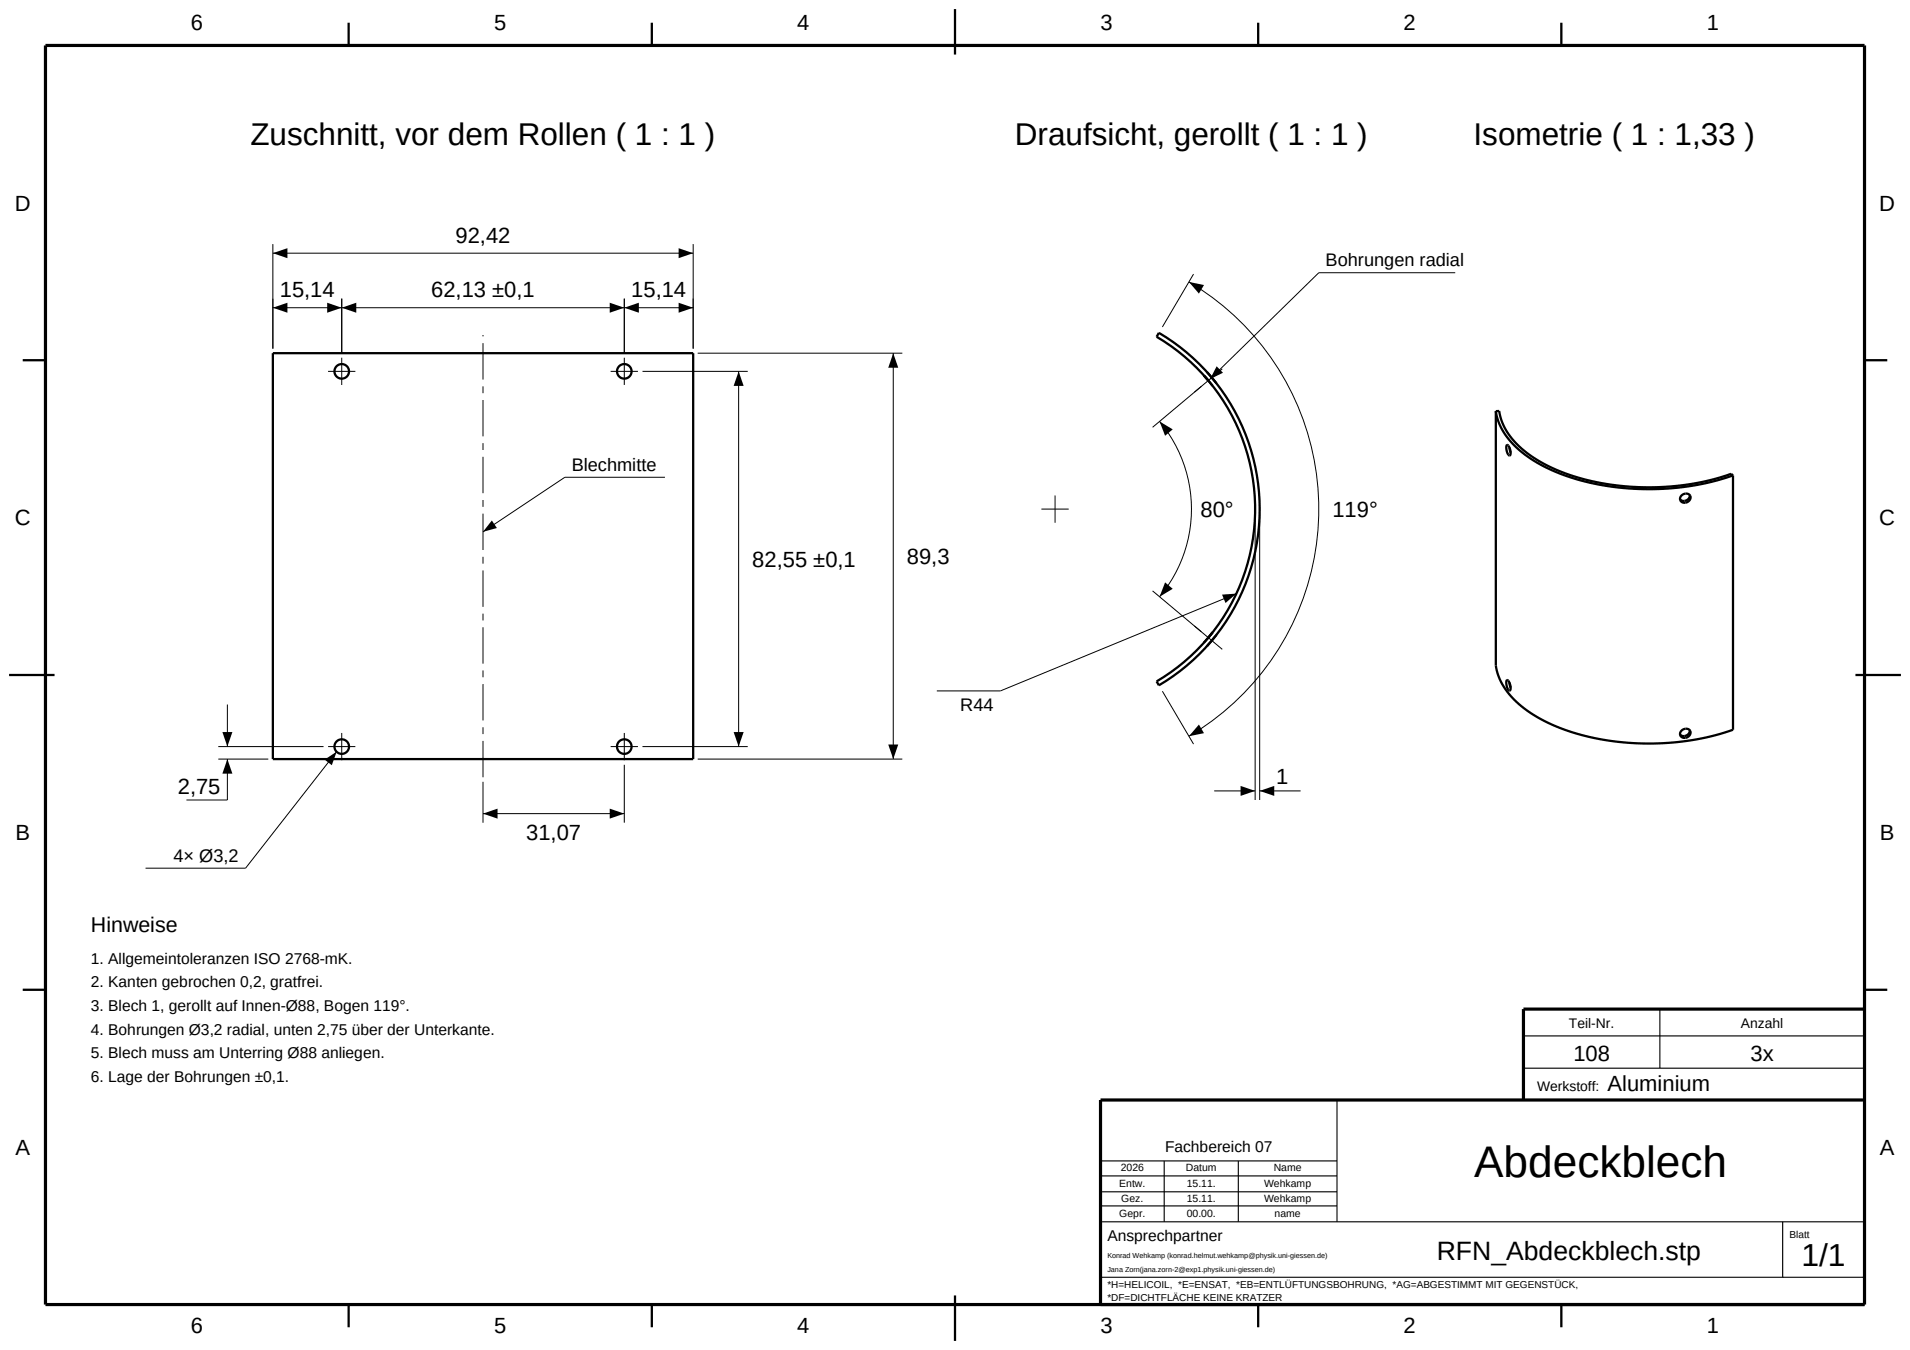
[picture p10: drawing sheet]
<svg xmlns="http://www.w3.org/2000/svg" width="420mm" height="297mm" viewBox="0 0 420 297" stroke-linecap="round" stroke-linejoin="round" font-family="sans-serif">
<defs><g id="words">
<text font-size="9.7" x="324.2" y="259">Abdeckblech</text>
<text font-size="7" x="396.1" y="278.6">1/1</text>
<g font-size="6.9">
<text x="55.1" y="32">Zuschnitt, vor dem Rollen ( 1 : 1 )</text>
<text x="223.2" y="32">Draufsicht, gerollt ( 1 : 1 )</text>
<text x="324" y="32">Isometrie ( 1 : 1,33 )</text>
</g>
<text font-size="5.8" x="315.9" y="277.1">RFN_Abdeckblech.stp</text>
<g font-size="4.8">
<text x="42" y="6.6">6</text>
<text x="108.7" y="6.6">5</text>
<text x="175.3" y="6.6">4</text>
<text x="242" y="6.6">3</text>
<text x="308.7" y="6.6">2</text>
<text x="375.3" y="6.6">1</text>
<text x="3.3" y="46.3">D</text>
<text x="413.3" y="46.3">D</text>
<text x="100.2" y="53.4">92,42</text>
<text x="61.5" y="65.4">15,14</text>
<text x="94.8" y="65.4">62,13 ±0,1</text>
<text x="138.8" y="65.4">15,14</text>
<text x="264" y="113.8">80°</text>
<text x="293" y="113.8">119°</text>
<text x="3.3" y="115.6">C</text>
<text x="413.3" y="115.6">C</text>
<text x="165.4" y="124.8">82,55 ±0,1</text>
<text x="199.4" y="124.1">89,3</text>
<text x="280.7" y="172.4">1</text>
<text x="39.1" y="174.6">2,75</text>
<text x="3.4" y="184.8">B</text>
<text x="115.7" y="184.9">31,07</text>
<text x="413.4" y="184.8">B</text>
<text x="346" y="233.4">108</text>
<text x="384.9" y="233.4">3x</text>
<text x="353.5" y="240">Aluminium</text>
<text x="3.4" y="254.1">A</text>
<text x="413.4" y="254.1">A</text>
<text x="42" y="293.2">6</text>
<text x="108.7" y="293.2">5</text>
<text x="175.3" y="293.2">4</text>
<text x="242" y="293.2">3</text>
<text x="308.7" y="293.2">2</text>
<text x="375.3" y="293.2">1</text>
</g>
<text font-size="4.7" x="20" y="205">Hinweise</text>
<g font-size="4">
<text x="291.5" y="58.6">Bohrungen radial</text>
<text x="125.7" y="103.6">Blechmitte</text>
<text x="211.2" y="156.4">R44</text>
<text x="38.2" y="189.6">4× Ø3,2</text>
</g>
<g font-size="3.4">
<text x="20" y="212">1. Allgemeintoleranzen ISO 2768-mK.</text>
<text x="20" y="217.2">2. Kanten gebrochen 0,2, gratfrei.</text>
<text x="20" y="222.4">3. Blech 1, gerollt auf Innen-Ø88, Bogen 119°.</text>
<text x="20" y="227.6">4. Bohrungen Ø3,2 radial, unten 2,75 über der Unterkante.</text>
<text x="20" y="232.8">5. Blech muss am Unterring Ø88 anliegen.</text>
<text x="20" y="238">6. Lage der Bohrungen ±0,1.</text>
<text x="256.2" y="253.4">Fachbereich 07</text>
<text x="243.5" y="273">Ansprechpartner</text>
</g>
<g font-size="3.1">
<text x="345" y="226.2">Teil-Nr.</text>
<text x="382.8" y="226.2">Anzahl</text>
<text x="338" y="240">Werkstoff:</text>
</g>
<g font-size="2.3">
<text x="246.4" y="257.7">2026</text>
<text x="260.8" y="257.7">Datum</text>
<text x="280.1" y="257.7">Name</text>
<text x="246.1" y="261.1">Entw.</text>
<text x="261" y="261.1">15.11.</text>
<text x="278" y="261.1">Wehkamp</text>
<text x="246.1" y="267.7">Gepr.</text>
<text x="246.6" y="264.4">Gez.</text>
<text x="261" y="264.4">15.11.</text>
<text x="261" y="267.7">00.00.</text>
<text x="278" y="264.4">Wehkamp</text>
<text x="280.3" y="267.7">name</text>
</g>
<g font-size="2.2">
<text x="393.5" y="272.4">Blatt</text>
<text x="243.5" y="283.3">*H=HELICOIL, *E=ENSAT, *EB=ENTLÜFTUNGSBOHRUNG, *AG=ABGESTIMMT MIT GEGENSTÜCK,</text>
<text x="243.5" y="286.2">*DF=DICHTFLÄCHE KEINE KRATZER</text>
</g>
<g font-size="1.6">
<text x="243.5" y="276.8">Konrad Wehkamp (konrad.helmut.wehkamp@physik.uni-giessen.de)</text>
<text x="243.5" y="279.8">Jana Zorn(jana.zorn-2@exp1.physik.uni-giessen.de)</text>
</g>
</g></defs>
<path d="M10 10h400v277h-400zM410 222h-75v20M410 242h-168v45" fill="none" stroke="#000" stroke-width=".7" stroke-linecap="butt"/>
<g fill="none" stroke="#000" stroke-width=".5">
<path d="M76.7 5v5M143.3 5v5M210 2v10M276.7 5v5M343.3 5v5M5 79.2h5M60 77.7h92.4v89.3h-92.4zM254.8 73.2a45 45 0 0 1 0 77.6l-.5-.9a44 44 0 0 0 0-75.8zM410 79.2h5M265.4 81.9l2.1 2.4M265.7 83.7l-1-1.1 1.9 2.3M328.9 90.4a15.2 15.2 0 0 0 7 10 46.3 46.3 0 0 0 24.4 7.2 56.3 56.3 0 0 0 20.8-3"/>
<path d="M328.9 90.4h.8a14.9 14.9 0 0 0 6.8 9.8 45.6 45.6 0 0 0 24.9 7 54.8 54.8 0 0 0 19.3-3l.4 .4M328.9 90.4v56a15.2 15.2 0 0 0 7 10 46.3 46.3 0 0 0 24.4 7.1 56.3 56.3 0 0 0 20.8-3v-55.9M331.4 97.9a1.96 1.96 0 0 1 .6 2.3 2.08 2.08 0 0 1-.6-2.3zM331.9 98.4l.3 1.2M369.8 108.9a1.04 1.04 0 0 1 1.3-.3 1.04 1.04 0 0 1 .6 1.2 1.12 1.12 0 0 1-1.3 .9 1.12 1.12 0 0 1-.9-1.2zM371.6 108.9a1.27 1.27 0 0 1-.8 1.2 1.27 1.27 0 0 1-1.4-.2M267.5 139.7l-2.1 2.4M2 148.5h10M265.7 140.3l.9-1.2-1.9 2.3M331.4 149.6a1.96 1.96 0 0 1 .6 2.3 2.08 2.08 0 0 1-.6-2.3zM331.9 150.2l.3 1.1M408 148.5h10"/>
<path d="M369.8 160.7a1.04 1.04 0 0 1 1.3-.4 1.04 1.04 0 0 1 .6 1.3 1.12 1.12 0 0 1-1.3 .8 1.12 1.12 0 0 1-.9-1.2zM371.6 160.6a1.27 1.27 0 0 1-.8 1.2 1.27 1.27 0 0 1-1.4-.2M5 217.7h5M410 217.7h5M76.7 287v5M143.3 287v5M210 285v10M276.7 287v5M343.3 287v5"/>
<circle cx="75.1" cy="81.7" r="1.6"/>
<circle cx="137.3" cy="81.7" r="1.6"/>
<circle cx="75.1" cy="164.2" r="1.6"/>
<circle cx="137.3" cy="164.2" r="1.6"/>
</g>
<g fill="none" stroke="#000" stroke-width=".25">
<path d="M335 235h75M335 227.9h75M365 222v13M242 258.7h52M242 255.4h52M256 255.4v13.4M272.3 255.4v13.4M294 242v26.8M242 268.8h168M242 265.3h52M242 262.2h52M392 268.8v12.2"/>
<path d="M242 281h168"/>
</g>
<path d="M72.1 81.7h6M75.1 84.7v-6M134.3 81.7h6M137.3 84.7v-6M262.6 86.3l6.9-5.8M262.6 137.7l6.9 5.8M72.1 164.2h6M75.1 167.2v-6M106.2 171v-97.3M134.3 164.2h6M137.3 167.2v-6" fill="none" stroke="#000" stroke-width=".22" stroke-dasharray="8 1.5 1.5 1.5" stroke-linecap="butt"/>
<g fill="none" stroke="#000" stroke-width=".22">
<path d="M60 53.7v23M60 55.7h92.4M152.4 53.7v23M320 60h-30l-23.9 23.4M60 67.7h92.4M75.1 65.7v12M137.3 65.7v12M153.4 77.7h45M196.4 77.7v89.3M261.4 62a58 58 0 0 1 0 100M262.5 60.3l-6.9 11.6M141.3 81.7h23.1"/>
<path d="M162.4 81.7v82.5M255 92.7a30 30 0 0 1 0 38.6M264.2 85l-10.8 9M146.2 105h-22l-18 12M229 112h6M232 109v6M276 113v63M277 113v63M253.4 130l10.8 9M271.9 130.6l-51.9 21.4h-14M50 155v9.2M255.6 152.1l6.9 11.6"/>
<path d="M48 164.2h23.1M48 167h11M50 167v9h-9M74 165.4l-20 25.6h-22M106.2 172v9M106.2 179h31.1M137.3 168.2v12.8M141.3 164.2h23.1M153.4 167h45M267 174h9M277 174h9"/>
</g>
<g fill="#000">
<path d="M60 55.7l3.2-1.1v2.2zM149.2 54.6l3.2 1.1-3.2 1.1zM60 67.7l3.2-1.1v2.2zM71.9 66.6l3.2 1.1-3.2 1.1zM75.1 67.7l3.2-1.1v2.2zM134.1 66.6l3.2 1.1-3.2 1.1zM137.3 67.7l3.2-1.1v2.2zM149.2 66.6l3.2 1.1-3.2 1.1zM196.4 77.7l1.1 3.2h-2.2zM261.4 62l3.4 .7-1.2 1.9zM162.4 81.7l1.1 3.2h-2.2zM255 92.7l2.9 1.8-1.7 1.4z"/>
<path d="M267.5 80.6l1.4 1.4-2.8 1.4zM108.2 114.5l1.1 1.7-3.1 .8zM256.2 128.1l1.7 1.4-2.9 1.8zM268.7 130.8l3.2-.2-2.4 2.1zM50 167l1.1 3.2h-2.2zM48.9 161h2.2l-1.1 3.2zM71.4 167.1l2.6-1.7-1 2.9zM106.2 179l3.2-1.1v2.2zM134.1 177.9l3.2 1.1-3.2 1.1zM161.3 161h2.2l-1.1 3.2zM195.3 163.8h2.2l-1.1 3.2zM263.6 159.4l1.2 1.9-3.4 .7z"/>
<path d="M272.8 172.9l3.2 1.1-3.2 1.1zM277 174l3.2-1.1v2.2z"/>
</g>
<use href="#words"/>
</svg>
